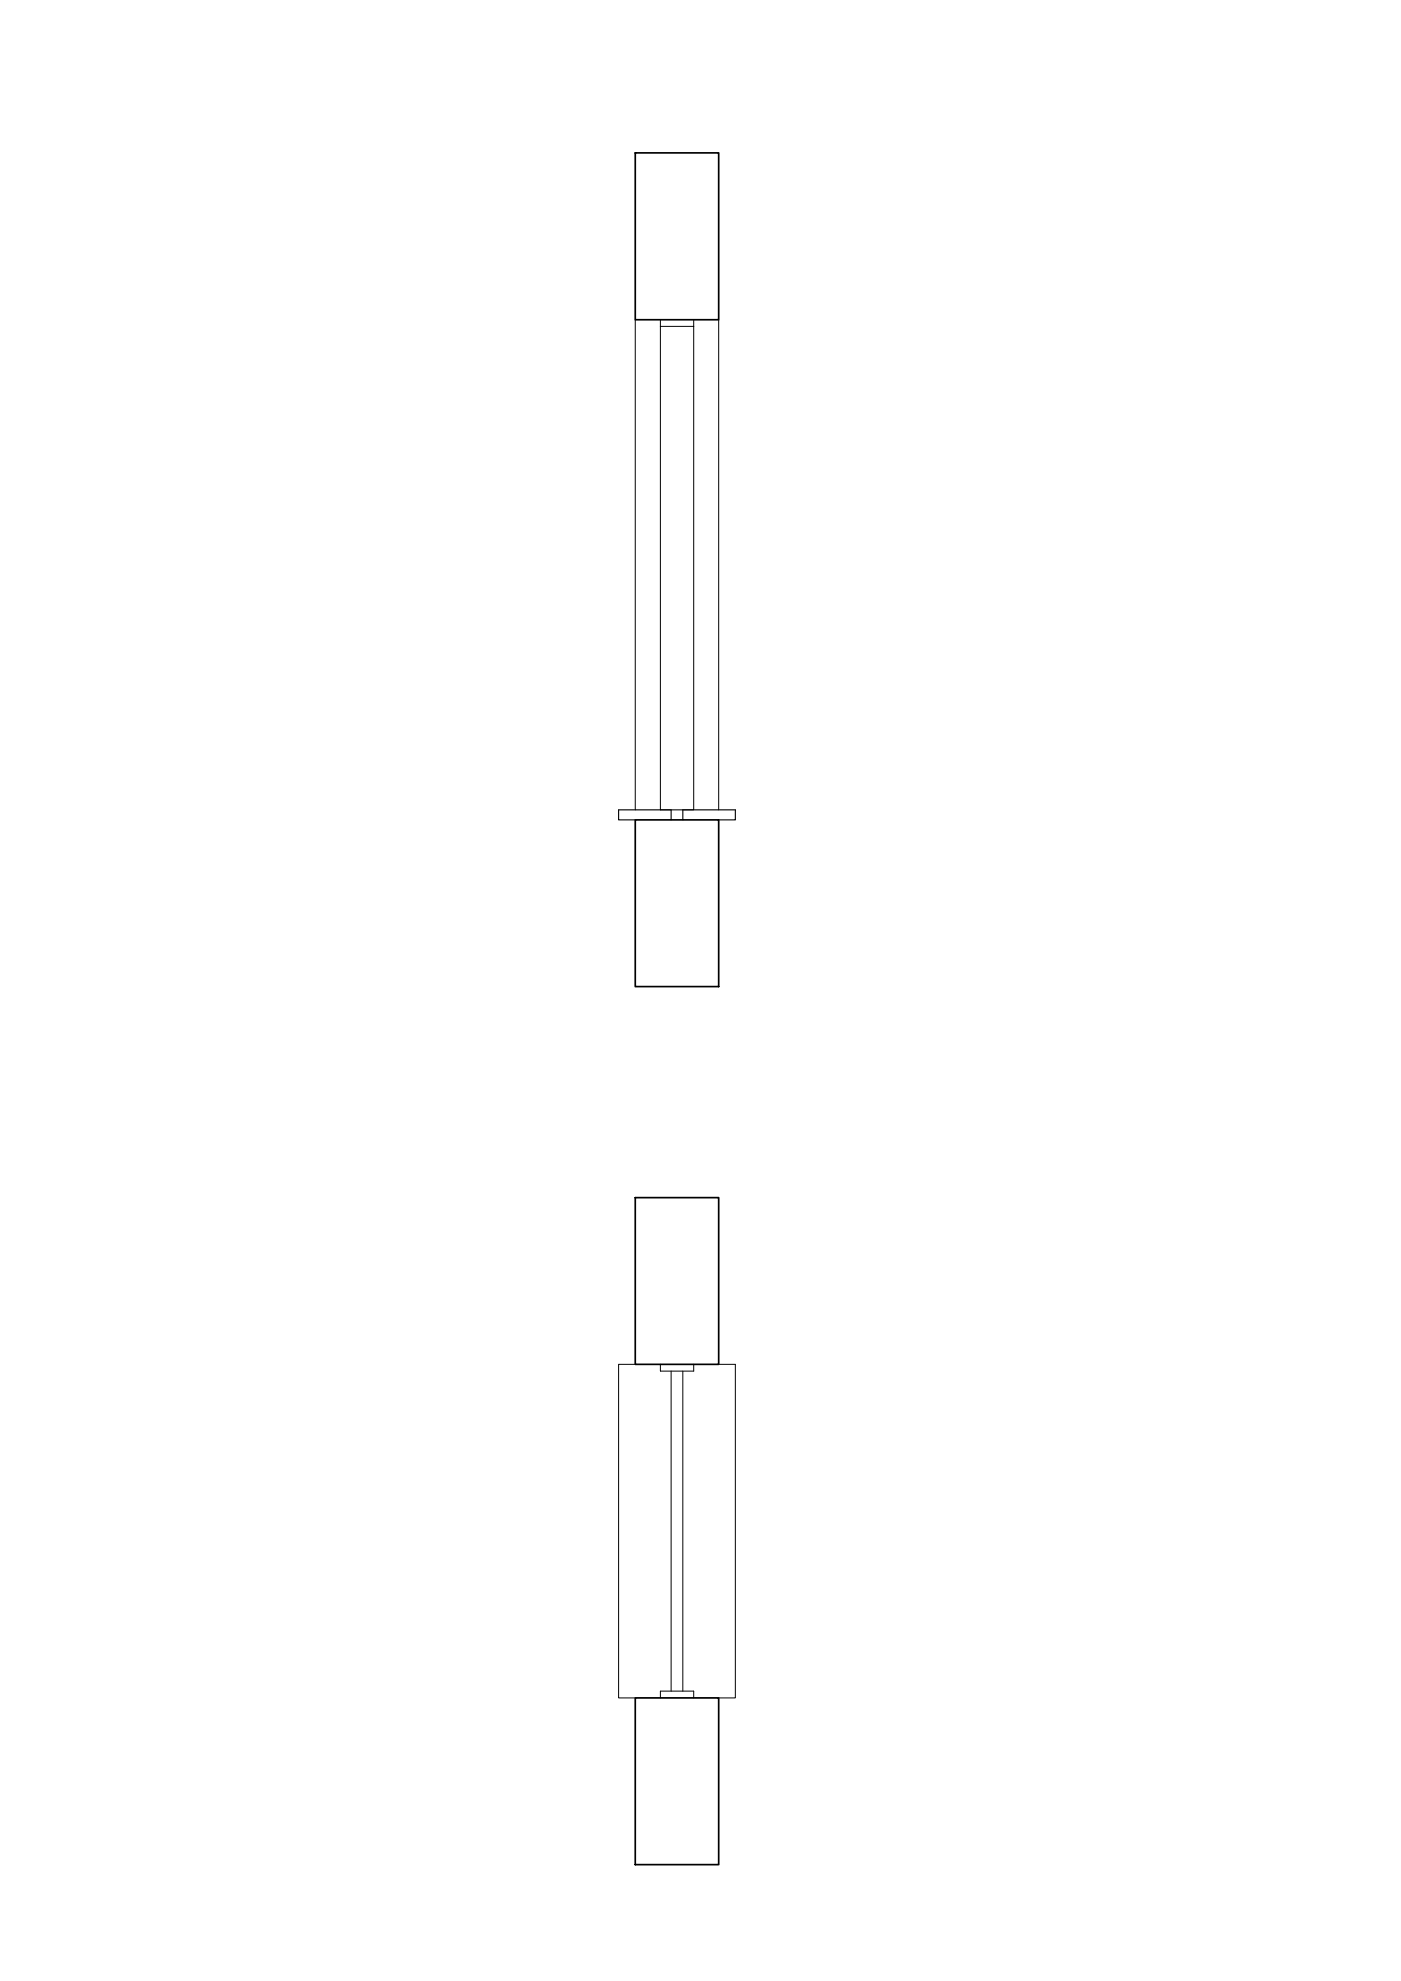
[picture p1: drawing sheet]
<svg xmlns="http://www.w3.org/2000/svg" width="420mm" height="594mm" viewBox="0 0 420 594" stroke-linecap="round" stroke-linejoin="round" font-family="sans-serif">
<!-- layer: SECCION -->
<path d="M190.5 45.8h25v50.1h-25zM190.5 245.9h25v50h-25zM190.5 359.2h25v50h-25zM190.5 509.2h25v50h-25z" fill="none" stroke="#000" stroke-width=".51"/>
<!-- layer: 0.13 -->
<path d="M190.5 95.9v147M198 97.9v145h10v-145M215.5 95.9v147M190.5 409.2h-5v100h5M201.3 411.2v96M204.8 411.2v96M215.5 409.2h5v100h-5" fill="none" stroke="#000" stroke-width=".3"/>
<!-- layer: 0.35 -->
<path d="M190.5 245.9h-5v-3h15.8v3M204.8 245.9v-3h15.7v3h-5" fill="none" stroke="#000" stroke-width=".34"/>
<!-- layer: 0.25 -->
<path d="M198 95.9v2h10v-2M198 409.2v2h10v-2M198 509.2v-2h10v2" fill="none" stroke="#000" stroke-width=".3"/>
</svg>
